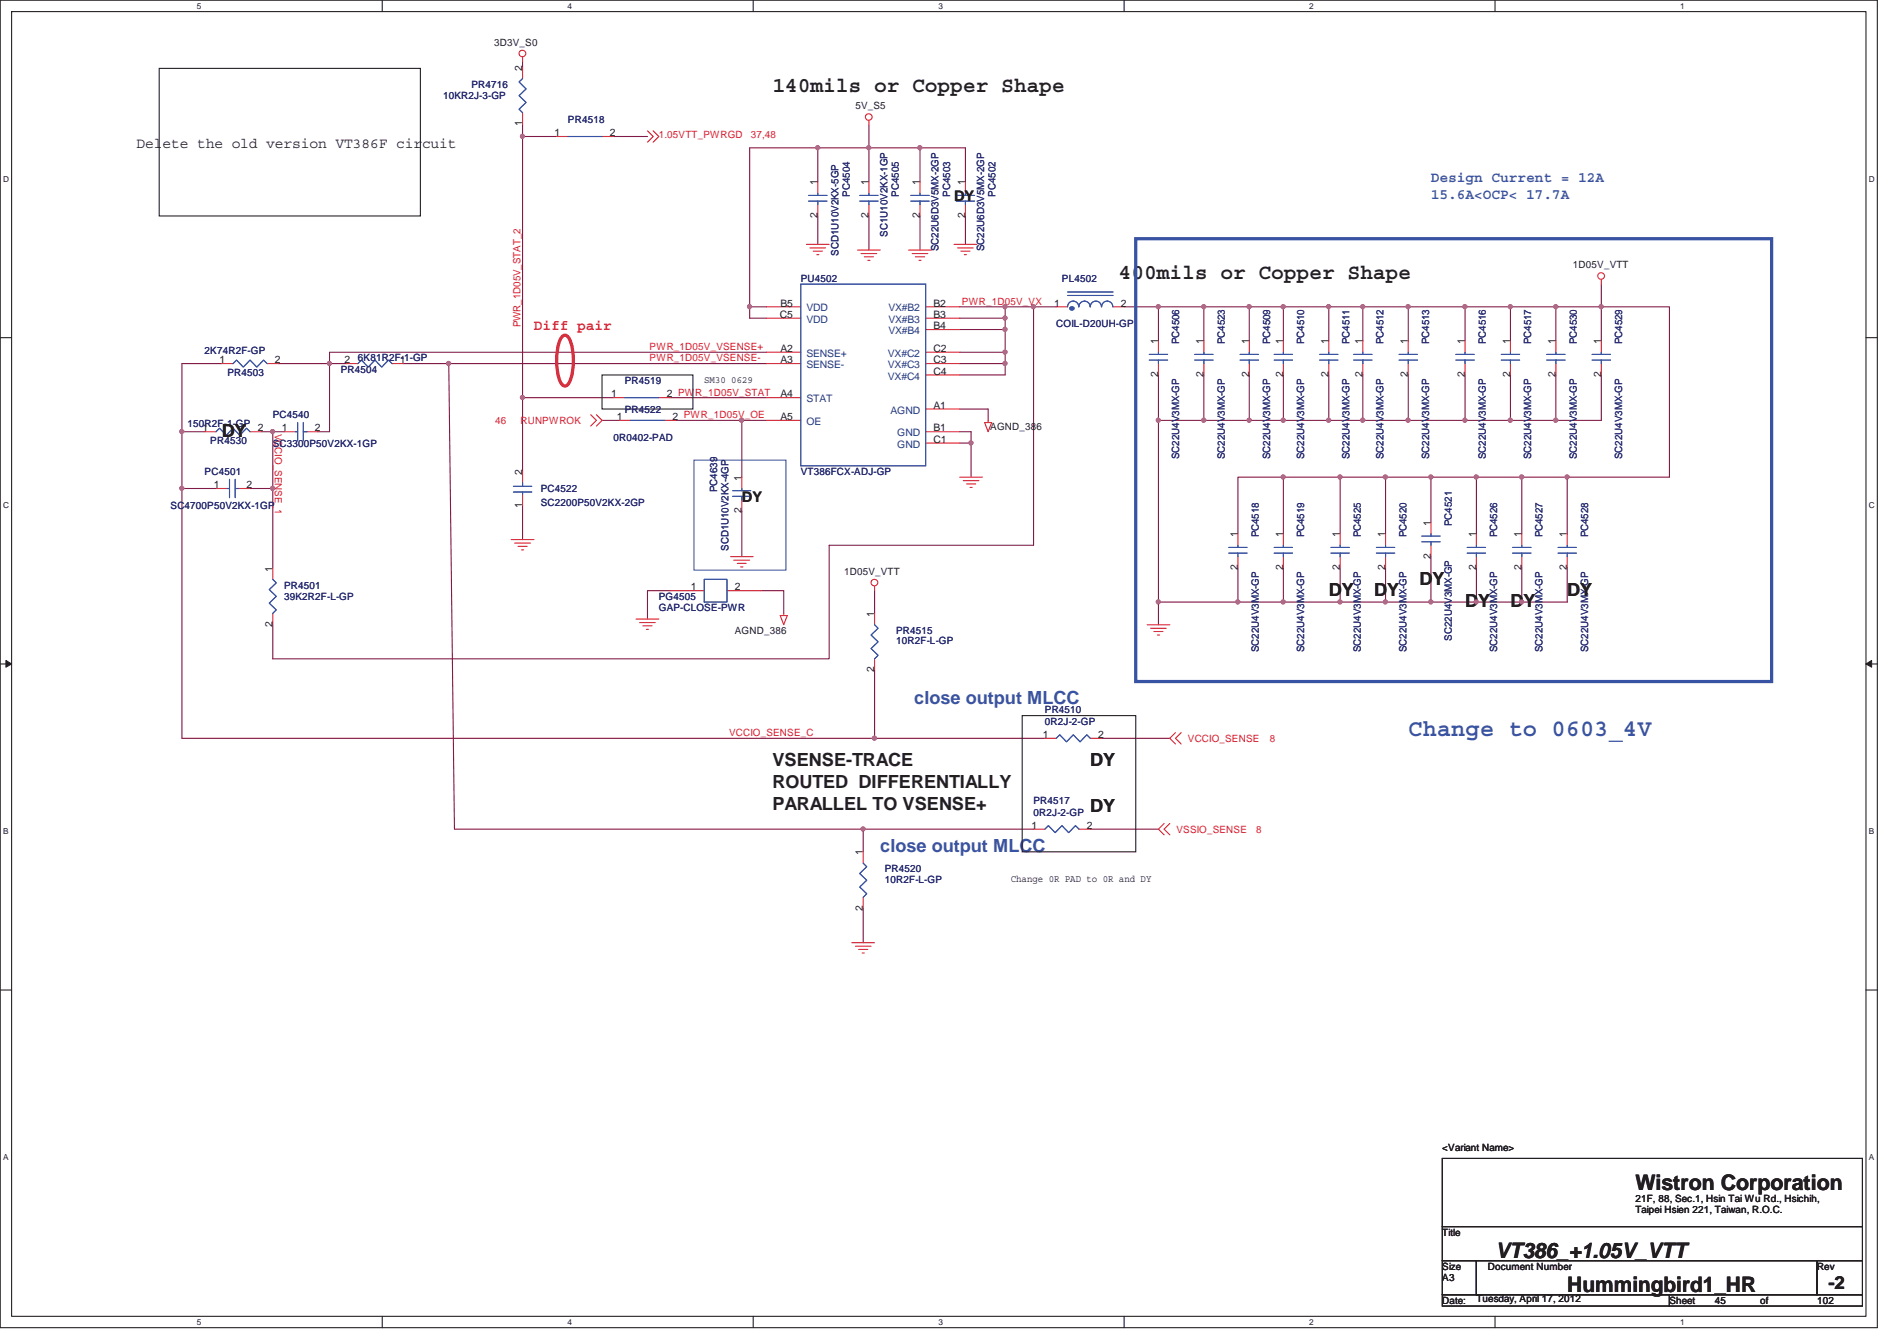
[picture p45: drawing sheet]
<svg xmlns="http://www.w3.org/2000/svg" width="297mm" height="210mm" viewBox="0 0 297 210" stroke-linecap="round" stroke-linejoin="round" font-family="sans-serif">
<defs><g id="words">
<text font-size="3.7" fill="#3953a4" x="220.5" y="115.2">Change to 0603_4V</text>
<g font-size="3.3" fill="#231f20">
<text x="120.9" y="14.3">140mils or Copper Shape</text>
<text x="175.2" y="43.7">400mils or Copper Shape</text>
<text x="256.1" y="186.3">Wistron Corporation</text>
<text x="234.2" y="197.1">VT386_+1.05V_VTT</text>
<text x="245.4" y="202.3">Hummingbird1_HR</text>
</g>
<g font-size="2.8" fill="#231f20">
<text x="34.7" y="68.4">DY</text>
<text x="208.1" y="93.3">DY</text>
<text x="215.2" y="93.3">DY</text>
<text x="222.3" y="91.6">DY</text>
<text x="229.4" y="95.1">DY</text>
<text x="236.5" y="95.1">DY</text>
<text x="245.4" y="93.3">DY</text>
<text x="120.9" y="120">VSENSE-TRACE</text>
<text x="120.9" y="123.4">ROUTED DIFFERENTIALLY</text>
<text x="170.7" y="120">DY</text>
<text x="120.9" y="126.8">PARALLEL TO VSENSE+</text>
<text x="170.7" y="127.1">DY</text>
<text x="286.3" y="201.8">-2</text>
</g>
<g font-size="2.8" fill="#3953a4">
<text x="143.2" y="110.2">close output MLCC</text>
<text x="137.8" y="133.3">close output MLCC</text>
</g>
<g font-size="2.3" fill="#231f20">
<text x="21.4" y="23.2">Delete the old version VT386F circuit</text>
<text x="149.4" y="31.5">DY</text>
<text x="116.2" y="78.6">DY</text>
</g>
<g font-size="2.3" fill="#3953a4">
<text x="224.1" y="28.6">Design Current = 12A</text>
<text x="224.1" y="31.1">15.6A&lt;OCP&lt; 17.7A</text>
</g>
<text font-size="2.3" fill="#ed2024" x="83.6" y="51.7">Diff pair</text>
<g font-size="1.6" fill="#231f20">
<text x="77.4" y="7.2">3D3V_S0</text>
<text x="81.8" y="11.1" transform="rotate(-90 81.8 11.1)">2</text>
<text x="133.9" y="17.1">5V_S5</text>
<text x="81.8" y="19.8" transform="rotate(-90 81.8 19.8)">1</text>
<text x="86.8" y="21.3">1</text>
<text x="95.5" y="21.3">2</text>
<text x="128" y="29" transform="rotate(-90 128 29)">1</text>
<text x="136" y="29" transform="rotate(-90 136 29)">1</text>
<text x="144" y="29" transform="rotate(-90 144 29)">1</text>
<text x="151.1" y="29" transform="rotate(-90 151.1 29)">1</text>
<text x="128" y="34.2" transform="rotate(-90 128 34.2)">2</text>
<text x="136" y="34.2" transform="rotate(-90 136 34.2)">2</text>
<text x="144" y="34.2" transform="rotate(-90 144 34.2)">2</text>
<text x="151.1" y="34.2" transform="rotate(-90 151.1 34.2)">2</text>
<text x="246.3" y="42">1D05V_VTT</text>
<text x="122.1" y="49.8">C5</text>
<text x="122.2" y="48">B5</text>
<text x="146.2" y="48">B2</text>
<text x="146.2" y="49.8">B3</text>
<text x="146.2" y="51.6">B4</text>
<text x="165.1" y="48">1</text>
<text x="175.5" y="48">2</text>
<text x="181.4" y="53.9" transform="rotate(-90 181.4 53.9)">1</text>
<text x="188.5" y="53.9" transform="rotate(-90 188.5 53.9)">1</text>
<text x="195.6" y="53.9" transform="rotate(-90 195.6 53.9)">1</text>
<text x="200.9" y="53.9" transform="rotate(-90 200.9 53.9)">1</text>
<text x="208" y="53.9" transform="rotate(-90 208 53.9)">1</text>
<text x="213.4" y="53.9" transform="rotate(-90 213.4 53.9)">1</text>
<text x="220.5" y="53.9" transform="rotate(-90 220.5 53.9)">1</text>
<text x="229.4" y="53.9" transform="rotate(-90 229.4 53.9)">1</text>
<text x="236.5" y="53.9" transform="rotate(-90 236.5 53.9)">1</text>
<text x="243.6" y="53.9" transform="rotate(-90 243.6 53.9)">1</text>
<text x="250.7" y="53.9" transform="rotate(-90 250.7 53.9)">1</text>
<text x="34.4" y="56.9">1</text>
<text x="43" y="56.9">2</text>
<text x="53.9" y="56.9">2</text>
<text x="62.6" y="56.9">1</text>
<text x="110.3" y="59.9">SM30 0629</text>
<text x="122.2" y="55.1">A2</text>
<text x="122.2" y="56.9">A3</text>
<text x="146.2" y="55.1">C2</text>
<text x="146.2" y="56.9">C3</text>
<text x="146.2" y="58.7">C4</text>
<text x="181.4" y="59.1" transform="rotate(-90 181.4 59.1)">2</text>
<text x="188.5" y="59.1" transform="rotate(-90 188.5 59.1)">2</text>
<text x="195.6" y="59.1" transform="rotate(-90 195.6 59.1)">2</text>
<text x="200.9" y="59.1" transform="rotate(-90 200.9 59.1)">2</text>
<text x="208" y="59.1" transform="rotate(-90 208 59.1)">2</text>
<text x="213.4" y="59.1" transform="rotate(-90 213.4 59.1)">2</text>
<text x="220.5" y="59.1" transform="rotate(-90 220.5 59.1)">2</text>
<text x="229.4" y="59.1" transform="rotate(-90 229.4 59.1)">2</text>
<text x="236.5" y="59.1" transform="rotate(-90 236.5 59.1)">2</text>
<text x="243.6" y="59.1" transform="rotate(-90 243.6 59.1)">2</text>
<text x="250.7" y="59.1" transform="rotate(-90 250.7 59.1)">2</text>
<text x="95.7" y="62.2">1</text>
<text x="96.6" y="65.8">1</text>
<text x="104.4" y="62.2">2 PWR_1D05V_STAT</text>
<text x="105.3" y="65.8">2 PWR_1D05V_OE</text>
<text x="122.2" y="62.2">A4</text>
<text x="122.2" y="65.8">A5</text>
<text x="146.2" y="64">A1</text>
<text x="31.7" y="67.6">1</text>
<text x="40.4" y="67.6">2</text>
<text x="44.2" y="67.6">1</text>
<text x="49.3" y="67.6">2</text>
<text x="146.2" y="67.6">B1</text>
<text x="146.2" y="69.3">C1</text>
<text x="155.1" y="67.3">AGND_386</text>
<text x="33.5" y="76.5">1</text>
<text x="38.6" y="76.5">2</text>
<text x="81.8" y="74.4" transform="rotate(-90 81.8 74.4)">2</text>
<text x="116.1" y="75.3" transform="rotate(-90 116.1 75.3)">1</text>
<text x="81.8" y="79.5" transform="rotate(-90 81.8 79.5)">1</text>
<text x="116.1" y="80.4" transform="rotate(-90 116.1 80.4)">2</text>
<text x="224" y="82.4" transform="rotate(-90 224 82.4)">1</text>
<text x="42.7" y="89.5" transform="rotate(-90 42.7 89.5)">1</text>
<text x="193.8" y="89.3" transform="rotate(-90 193.8 89.3)">2</text>
<text x="193.8" y="84.2" transform="rotate(-90 193.8 84.2)">1</text>
<text x="200.9" y="89.3" transform="rotate(-90 200.9 89.3)">2</text>
<text x="200.9" y="84.2" transform="rotate(-90 200.9 84.2)">1</text>
<text x="209.8" y="89.3" transform="rotate(-90 209.8 89.3)">2</text>
<text x="209.8" y="84.2" transform="rotate(-90 209.8 84.2)">1</text>
<text x="216.9" y="89.3" transform="rotate(-90 216.9 89.3)">2</text>
<text x="216.9" y="84.2" transform="rotate(-90 216.9 84.2)">1</text>
<text x="224" y="87.5" transform="rotate(-90 224 87.5)">2</text>
<text x="231.1" y="89.3" transform="rotate(-90 231.1 89.3)">2</text>
<text x="231.1" y="84.2" transform="rotate(-90 231.1 84.2)">1</text>
<text x="238.2" y="89.3" transform="rotate(-90 238.2 89.3)">2</text>
<text x="238.2" y="84.2" transform="rotate(-90 238.2 84.2)">1</text>
<text x="245.4" y="89.3" transform="rotate(-90 245.4 89.3)">2</text>
<text x="245.4" y="84.2" transform="rotate(-90 245.4 84.2)">1</text>
<text x="108.2" y="92.5">1</text>
<text x="115.1" y="92.5">2</text>
<text x="132.2" y="90">1D05V_VTT</text>
<text x="42.7" y="98.2" transform="rotate(-90 42.7 98.2)">2</text>
<text x="115.1" y="99.3">AGND_386</text>
<text x="136.9" y="96.6" transform="rotate(-90 136.9 96.6)">1</text>
<text x="136.9" y="105.3" transform="rotate(-90 136.9 105.3)">2</text>
<text x="163.3" y="115.6">1</text>
<text x="172" y="115.6">2</text>
<text x="161.5" y="129.8">1</text>
<text x="170.2" y="129.8">2</text>
<text x="135.1" y="133.9" transform="rotate(-90 135.1 133.9)">1</text>
<text x="135.1" y="142.6" transform="rotate(-90 135.1 142.6)">2</text>
<text x="158.3" y="138.2">Change 0R PAD to 0R and DY</text>
<text x="225.8" y="180.2">&lt;Variant Name&gt;</text>
<text x="256.1" y="188.2">21F, 88, Sec.1, Hsin Tai Wu Rd., Hsichih,</text>
<text x="256.1" y="190">Taipei Hsien 221, Taiwan, R.O.C.</text>
<text x="225.8" y="193.5">Title</text>
<text x="225.8" y="198.8">Size</text>
<text x="225.8" y="200.6">A3</text>
<text x="231.2" y="203.8">Tuesday, April 17, 2012</text>
<text x="233" y="198.8">Document Number</text>
<text x="284.5" y="198.8">Rev</text>
<text x="225.8" y="204.2">Date:</text>
<text x="261.4" y="204.2">Sheet</text>
<text x="268.5" y="204.2">45</text>
<text x="275.6" y="204.2">of</text>
<text x="284.5" y="204.2">102</text>
</g>
<g font-size="1.6" fill="#282973">
<text x="69.4" y="15.5">10KR2J-3-GP</text>
<text x="73.8" y="13.8">PR4716</text>
<text x="88.9" y="19.3">PR4518</text>
<text x="133.1" y="30.8" transform="rotate(-90 133.1 30.8)">PC4504</text>
<text x="140.8" y="30.8" transform="rotate(-90 140.8 30.8)">PC4505</text>
<text x="148.8" y="30.8" transform="rotate(-90 148.8 30.8)">PC4503</text>
<text x="155.9" y="30.8" transform="rotate(-90 155.9 30.8)">PC4502</text>
<text x="131.3" y="40" transform="rotate(-90 131.3 40)">SCD1U10V2KX-5GP</text>
<text x="139" y="37" transform="rotate(-90 139 37)">SC1U10V2KX-1GP</text>
<text x="147" y="39.3" transform="rotate(-90 147 39.3)">SC22U6D3V5MX-2GP</text>
<text x="154.1" y="39.3" transform="rotate(-90 154.1 39.3)">SC22U6D3V5MX-2GP</text>
<text x="125.4" y="44.2">PU4502</text>
<text x="166.3" y="44.2">PL4502</text>
<text x="165.4" y="51.3">COIL-D20UH-GP</text>
<text x="184.7" y="53.9" transform="rotate(-90 184.7 53.9)">PC4506</text>
<text x="191.8" y="53.9" transform="rotate(-90 191.8 53.9)">PC4523</text>
<text x="198.9" y="53.9" transform="rotate(-90 198.9 53.9)">PC4509</text>
<text x="204.2" y="53.9" transform="rotate(-90 204.2 53.9)">PC4510</text>
<text x="211.3" y="53.9" transform="rotate(-90 211.3 53.9)">PC4511</text>
<text x="216.7" y="53.9" transform="rotate(-90 216.7 53.9)">PC4512</text>
<text x="223.8" y="53.9" transform="rotate(-90 223.8 53.9)">PC4513</text>
<text x="232.7" y="53.9" transform="rotate(-90 232.7 53.9)">PC4516</text>
<text x="239.8" y="53.9" transform="rotate(-90 239.8 53.9)">PC4517</text>
<text x="246.9" y="53.9" transform="rotate(-90 246.9 53.9)">PC4530</text>
<text x="254" y="53.9" transform="rotate(-90 254 53.9)">PC4529</text>
<text x="32" y="55.4">2K74R2F-GP</text>
<text x="35.6" y="58.9">PR4503</text>
<text x="53.4" y="58.4">PR4504</text>
<text x="56" y="56.6">6K81R2F-1-GP</text>
<text x="42.7" y="65.5">PC4540</text>
<text x="97.8" y="64.6">PR4522</text>
<text x="97.8" y="60.2">PR4519</text>
<text x="29.4" y="66.9">150R2F-1-GP</text>
<text x="32.9" y="69.6">PR4530</text>
<text x="42.7" y="69.9">SC3300P50V2KX-1GP</text>
<text x="96.1" y="69">0R0402-PAD</text>
<text x="184.7" y="71.9" transform="rotate(-90 184.7 71.9)">SC22U4V3MX-GP</text>
<text x="191.8" y="71.9" transform="rotate(-90 191.8 71.9)">SC22U4V3MX-GP</text>
<text x="198.9" y="71.9" transform="rotate(-90 198.9 71.9)">SC22U4V3MX-GP</text>
<text x="204.2" y="71.9" transform="rotate(-90 204.2 71.9)">SC22U4V3MX-GP</text>
<text x="211.3" y="71.9" transform="rotate(-90 211.3 71.9)">SC22U4V3MX-GP</text>
<text x="216.7" y="71.9" transform="rotate(-90 216.7 71.9)">SC22U4V3MX-GP</text>
<text x="223.8" y="71.9" transform="rotate(-90 223.8 71.9)">SC22U4V3MX-GP</text>
<text x="232.7" y="71.9" transform="rotate(-90 232.7 71.9)">SC22U4V3MX-GP</text>
<text x="239.8" y="71.9" transform="rotate(-90 239.8 71.9)">SC22U4V3MX-GP</text>
<text x="246.9" y="71.9" transform="rotate(-90 246.9 71.9)">SC22U4V3MX-GP</text>
<text x="254" y="71.9" transform="rotate(-90 254 71.9)">SC22U4V3MX-GP</text>
<text x="32" y="74.4">PC4501</text>
<text x="84.7" y="77">PC4522</text>
<text x="112.3" y="77" transform="rotate(-90 112.3 77)">PC4639</text>
<text x="125.4" y="74.4">VT386FCX-ADJ-GP</text>
<text x="26.7" y="79.7">SC4700P50V2KX-1GP</text>
<text x="84.7" y="79.2">SC2200P50V2KX-2GP</text>
<text x="227.3" y="82.4" transform="rotate(-90 227.3 82.4)">PC4521</text>
<text x="114.1" y="86.3" transform="rotate(-90 114.1 86.3)">SCD1U10V2KX-4GP</text>
<text x="197.1" y="84.2" transform="rotate(-90 197.1 84.2)">PC4518</text>
<text x="204.2" y="84.2" transform="rotate(-90 204.2 84.2)">PC4519</text>
<text x="213.1" y="84.2" transform="rotate(-90 213.1 84.2)">PC4525</text>
<text x="220.2" y="84.2" transform="rotate(-90 220.2 84.2)">PC4520</text>
<text x="234.4" y="84.2" transform="rotate(-90 234.4 84.2)">PC4526</text>
<text x="241.6" y="84.2" transform="rotate(-90 241.6 84.2)">PC4527</text>
<text x="248.7" y="84.2" transform="rotate(-90 248.7 84.2)">PC4528</text>
<text x="44.5" y="92.2">PR4501</text>
<text x="44.5" y="93.9">39K2R2F-L-GP</text>
<text x="103.2" y="93.9">PG4505</text>
<text x="103.2" y="95.7">GAP-CLOSE-PWR</text>
<text x="140.3" y="99.3">PR4515</text>
<text x="140.3" y="100.9">10R2F-L-GP</text>
<text x="227.3" y="100.3" transform="rotate(-90 227.3 100.3)">SC22U4V3MX-GP</text>
<text x="197.1" y="102.1" transform="rotate(-90 197.1 102.1)">SC22U4V3MX-GP</text>
<text x="204.2" y="102.1" transform="rotate(-90 204.2 102.1)">SC22U4V3MX-GP</text>
<text x="213.1" y="102.1" transform="rotate(-90 213.1 102.1)">SC22U4V3MX-GP</text>
<text x="220.2" y="102.1" transform="rotate(-90 220.2 102.1)">SC22U4V3MX-GP</text>
<text x="234.4" y="102.1" transform="rotate(-90 234.4 102.1)">SC22U4V3MX-GP</text>
<text x="241.6" y="102.1" transform="rotate(-90 241.6 102.1)">SC22U4V3MX-GP</text>
<text x="248.7" y="102.1" transform="rotate(-90 248.7 102.1)">SC22U4V3MX-GP</text>
<text x="163.6" y="111.7">PR4510</text>
<text x="163.6" y="113.5">0R2J-2-GP</text>
<text x="161.8" y="125.9">PR4517</text>
<text x="161.8" y="127.7">0R2J-2-GP</text>
<text x="138.6" y="136.6">PR4520</text>
<text x="138.6" y="138.2">10R2F-L-GP</text>
</g>
<g font-size="1.6" fill="#ed2024">
<text x="103.2" y="21.6">1.05VTT_PWRGD</text>
<text x="117.6" y="21.6">37,48</text>
<text x="150.6" y="47.7">PWR_1D05V_VX</text>
<text x="81.5" y="51.3" transform="rotate(-90 81.5 51.3)">PWR_1D05V_STAT_2</text>
<text x="101.7" y="56.6">PWR_1D05V_VSENSE-</text>
<text x="101.7" y="54.8">PWR_1D05V_VSENSE+</text>
<text x="43" y="67.9" transform="rotate(90 43 67.9)">VCCIO_SENSE_1</text>
<text x="77.6" y="66.4">46</text>
<text x="81.5" y="66.4">RUNPWROK</text>
<text x="114.2" y="115.3">VCCIO_SENSE_C</text>
<text x="186" y="116.2">VCCIO_SENSE</text>
<text x="198.8" y="116.2">8</text>
<text x="184.2" y="130.4">VSSIO_SENSE</text>
<text x="196.7" y="130.4">8</text>
</g>
<g font-size="1.6" fill="#1d437e">
<text x="126.3" y="48.8">VDD</text>
<text x="126.3" y="50.5">VDD</text>
<text x="139.1" y="48.8">VX#B2</text>
<text x="139.1" y="50.5">VX#B3</text>
<text x="139.1" y="52.3">VX#B4</text>
<text x="126.3" y="55.9">SENSE+</text>
<text x="126.3" y="57.7">SENSE-</text>
<text x="139" y="55.9">VX#C2</text>
<text x="139" y="57.7">VX#C3</text>
<text x="139" y="59.4">VX#C4</text>
<text x="126.3" y="63">STAT</text>
<text x="139.4" y="64.8">AGND</text>
<text x="126.3" y="66.5">OE</text>
<text x="140.5" y="68.3">GND</text>
<text x="140.5" y="70.1">GND</text>
</g>
<g font-size="1.3" fill="#231f20">
<text x="30.8" y="1.4">5</text>
<text x="88.9" y="1.4">4</text>
<text x="146.9" y="1.4">3</text>
<text x="205" y="1.4">2</text>
<text x="263.1" y="1.4">1</text>
<text x=".5" y="28.5">D</text>
<text x="292.6" y="28.5">D</text>
<text x=".5" y="79.5">C</text>
<text x="292.6" y="79.5">C</text>
<text x=".5" y="130.6">B</text>
<text x="292.6" y="130.6">B</text>
<text x=".5" y="181.7">A</text>
<text x="292.6" y="181.7">A</text>
<text x="30.8" y="207.4">5</text>
<text x="88.9" y="207.4">4</text>
<text x="146.9" y="207.4">3</text>
<text x="205" y="207.4">2</text>
<text x="263.1" y="207.4">1</text>
</g>
</g></defs>
<path d="M0 0h294v207.9h-294zM1.8 1.8h290.4v204.3h-290.4z" fill="none" stroke="#231f20" stroke-width=".17"/>
<g fill="#fff">
<path d="M30.8 .2h.7v1.4h-.7z"/>
<path d="M30.8 206.3h.7v1.4h-.7z"/>
</g>
<path d="M59.9 0v1.8M59.9 206.1v1.8" fill="none" stroke="#231f20" stroke-width=".17"/>
<g fill="#fff">
<path d="M88.9 .2h.6v1.4h-.6z"/>
<path d="M88.9 206.3h.6v1.4h-.6z"/>
</g>
<path d="M117.9 0v1.8M117.9 206.1v1.8" fill="none" stroke="#231f20" stroke-width=".17"/>
<g fill="#fff">
<path d="M146.9 .2h.7v1.4h-.7z"/>
<path d="M146.9 206.3h.7v1.4h-.7z"/>
</g>
<path d="M176 0v1.8M176 206.1v1.8" fill="none" stroke="#231f20" stroke-width=".17"/>
<g fill="#fff">
<path d="M205 .2h.7v1.4h-.7z"/>
<path d="M205 206.3h.7v1.4h-.7z"/>
</g>
<path d="M234.1 0v1.8M234.1 206.1v1.8" fill="none" stroke="#231f20" stroke-width=".17"/>
<g fill="#fff">
<path d="M263.1 .2h.7v1.4h-.7z"/>
<path d="M263.1 206.3h.7v1.4h-.7z"/>
<path d="M.5 27.3h.9v1.4h-.9z"/>
<path d="M292.6 27.3h.9v1.4h-.9z"/>
<path d="M.5 78.4h.9v1.4h-.9z"/>
<path d="M292.6 78.4h.9v1.4h-.9z"/>
</g>
<path d="M0 52.9h1.8M292.2 52.9h1.8" fill="none" stroke="#231f20" stroke-width=".17"/>
<g fill="#fff">
<path d="M.5 129.5h.8v1.4h-.8z"/>
<path d="M292.6 129.5h.9v1.4h-.9z"/>
</g>
<path d="M0 104h1.8M292.2 104h1.8" fill="none" stroke="#231f20" stroke-width=".17"/>
<path d="M.9 103.4l.9 .6-.9 .5z" fill="#231f20"/>
<path d="M.9 103.4l.9 .6-.9 .5z" fill="none" stroke="#231f20" stroke-width=".16"/>
<path d="M292.2 104l.9-.6v1.1z" fill="#231f20"/>
<path d="M292.2 104l.9-.6v1.1z" fill="none" stroke="#231f20" stroke-width=".16"/>
<g fill="#fff">
<path d="M.5 180.5h.8v1.4h-.8z"/>
<path d="M292.6 180.5h.9v1.4h-.9z"/>
</g>
<path d="M0 155h1.8M292.2 155h1.8" fill="none" stroke="#231f20" stroke-width=".17"/>
<path d="M81.8 21.4h5.4M43.6 56.9h8M63.2 56.9h7.1M117.4 48h2.7M157.4 51.6v3.6h-7.1M161.8 48h3.6M49.8 67.6h1.8M81.8 62.3h14.3M150.3 67.6h1.8v1.8h-1.8M104.9 92.5h-3.5v4.4M119.2 92.5h3.5v3.6M28.5 115.6h108.4" fill="none" stroke="#7f1442" stroke-width=".17"/>
<circle cx="161.8" cy="48" r=".32" fill="#b9529f"/>
<circle cx="161.8" cy="48" r=".32" fill="none" stroke="#b9529f" stroke-width=".17"/>
<path d="M96.1 21.4h5.3M51.6 55.2v1.7M81.8 62.3v11.5" fill="none" stroke="#7f1442" stroke-width=".17"/>
<circle cx="81.8" cy="62.2" r=".32" fill="#b9529f"/>
<circle cx="81.8" cy="62.2" r=".32" fill="none" stroke="#b9529f" stroke-width=".17"/>
<path d="M150.3 49.8h7.1" fill="none" stroke="#7f1442" stroke-width=".17"/>
<circle cx="157.4" cy="49.8" r=".32" fill="#b9529f"/>
<circle cx="157.4" cy="49.8" r=".32" fill="none" stroke="#b9529f" stroke-width=".17"/>
<path d="M28.5 56.9h6.2M157.4 49.8v1.8M157.4 56.9v1.8M116.2 80v7.2" fill="none" stroke="#7f1442" stroke-width=".17"/>
<circle cx="157.4" cy="56.9" r=".32" fill="#b9529f"/>
<circle cx="157.4" cy="56.9" r=".32" fill="none" stroke="#b9529f" stroke-width=".17"/>
<path d="M136.1 19.6v3.6M136.1 23.2h8M136.1 23.2h-18.7v24.8M144.1 23.2v5.3M144.1 23.2h7.1v5.3M150.3 58.7h7.1M150.3 48h7.1v1.8M104.9 62.3h15.2" fill="none" stroke="#7f1442" stroke-width=".17"/>
<circle cx="144" cy="23.1" r=".32" fill="#b9529f"/>
<circle cx="144" cy="23.1" r=".32" fill="none" stroke="#b9529f" stroke-width=".17"/>
<path d="M128.1 23.2v5.3" fill="none" stroke="#7f1442" stroke-width=".17"/>
<circle cx="128" cy="23.1" r=".32" fill="#b9529f"/>
<circle cx="128" cy="23.1" r=".32" fill="none" stroke="#b9529f" stroke-width=".17"/>
<path d="M128.1 33.8v4.5M136.1 33.8v5.4M136.1 23.2v5.3M144.1 33.8v5.4M151.2 33.8v4.5" fill="none" stroke="#7f1442" stroke-width=".17"/>
<circle cx="136" cy="23.1" r=".32" fill="#b9529f"/>
<circle cx="136" cy="23.1" r=".32" fill="none" stroke="#b9529f" stroke-width=".17"/>
<path d="M135.2 129.8h26.6M170.7 129.8h10.7" fill="none" stroke="#7f1442" stroke-width=".17"/>
<circle cx="135.1" cy="129.8" r=".32" fill="#b9529f"/>
<circle cx="135.1" cy="129.8" r=".32" fill="none" stroke="#b9529f" stroke-width=".17"/>
<path d="M70.3 56.9h49.8M150.3 51.6h7.1M135.2 142.3v5.3" fill="none" stroke="#7f1442" stroke-width=".17"/>
<circle cx="157.4" cy="51.6" r=".32" fill="#b9529f"/>
<circle cx="157.4" cy="51.6" r=".32" fill="none" stroke="#b9529f" stroke-width=".17"/>
<path d="M51.6 55.2h68.5M70.3 56.9l.9 72.9M150.3 56.9h7.1M81.8 79.2v5.3M150.3 64h4.4v1.8" fill="none" stroke="#7f1442" stroke-width=".17"/>
<circle cx="70.2" cy="56.9" r=".32" fill="#b9529f"/>
<circle cx="70.2" cy="56.9" r=".32" fill="none" stroke="#b9529f" stroke-width=".17"/>
<path d="M81.8 19.4v2M116.2 65.8v8.9" fill="none" stroke="#7f1442" stroke-width=".17"/>
<circle cx="116.1" cy="65.8" r=".33" fill="#b9529f"/>
<circle cx="116.1" cy="65.8" r=".33" fill="none" stroke="#b9529f" stroke-width=".17"/>
<path d="M51.6 56.9h2.7M117.4 48v1.8M105.8 65.8h10.4" fill="none" stroke="#7f1442" stroke-width=".17"/>
<circle cx="117.4" cy="48" r=".32" fill="#b9529f"/>
<circle cx="117.4" cy="48" r=".32" fill="none" stroke="#b9529f" stroke-width=".17"/>
<path d="M51.6 56.9v10.7M116.2 65.8h3.9" fill="none" stroke="#7f1442" stroke-width=".17"/>
<circle cx="51.6" cy="56.9" r=".32" fill="#b9529f"/>
<circle cx="51.6" cy="56.9" r=".32" fill="none" stroke="#b9529f" stroke-width=".17"/>
<path d="M152.1 69.4v5.3" fill="none" stroke="#7f1442" stroke-width=".17"/>
<circle cx="152" cy="69.4" r=".32" fill="#b9529f"/>
<circle cx="152" cy="69.4" r=".32" fill="none" stroke="#b9529f" stroke-width=".17"/>
<path d="M81.8 9.6v.9M157.4 55.2v1.7M28.5 67.6h3.5M94.3 65.8h2.6" fill="none" stroke="#7f1442" stroke-width=".17"/>
<circle cx="157.4" cy="55.1" r=".32" fill="#b9529f"/>
<circle cx="157.4" cy="55.1" r=".32" fill="none" stroke="#b9529f" stroke-width=".17"/>
<path d="M81.8 21.4v40.9" fill="none" stroke="#7f1442" stroke-width=".17"/>
<circle cx="81.8" cy="21.3" r=".32" fill="#b9529f"/>
<circle cx="81.8" cy="21.3" r=".32" fill="none" stroke="#b9529f" stroke-width=".17"/>
<path d="M117.4 49.8h2.7M157.4 48h4.4v37.4M28.5 67.6v8.9M42.7 67.6h1.8" fill="none" stroke="#7f1442" stroke-width=".17"/>
<circle cx="157.4" cy="48" r=".32" fill="#b9529f"/>
<circle cx="157.4" cy="48" r=".32" fill="none" stroke="#b9529f" stroke-width=".17"/>
<path d="M40.9 67.6h1.8M129.8 85.4h32M136.9 92.5v3.6M136.9 104.9v10.7h26.7M172.5 115.6h10.7" fill="none" stroke="#7f1442" stroke-width=".17"/>
<circle cx="136.9" cy="115.6" r=".32" fill="#b9529f"/>
<circle cx="136.9" cy="115.6" r=".32" fill="none" stroke="#b9529f" stroke-width=".17"/>
<path d="M33.8 76.5h-5.3v39.1M129.8 85.4v17.8h-87.1" fill="none" stroke="#7f1442" stroke-width=".17"/>
<circle cx="28.5" cy="76.5" r=".32" fill="#b9529f"/>
<circle cx="28.5" cy="76.5" r=".32" fill="none" stroke="#b9529f" stroke-width=".17"/>
<path d="M28.5 56.9v10.7" fill="none" stroke="#7f1442" stroke-width=".17"/>
<circle cx="28.5" cy="67.6" r=".32" fill="#b9529f"/>
<circle cx="28.5" cy="67.6" r=".32" fill="none" stroke="#b9529f" stroke-width=".17"/>
<path d="M42.7 67.6v8.9h-3.5" fill="none" stroke="#7f1442" stroke-width=".17"/>
<circle cx="42.7" cy="76.5" r=".32" fill="#b9529f"/>
<circle cx="42.7" cy="76.5" r=".32" fill="none" stroke="#b9529f" stroke-width=".17"/>
<circle cx="42.7" cy="67.6" r=".32" fill="#b9529f"/>
<circle cx="42.7" cy="67.6" r=".32" fill="none" stroke="#b9529f" stroke-width=".17"/>
<path d="M176.1 48h5.3v5.4M181.4 48h7.1v5.4M42.7 76.5v12.4M42.7 97.8v5.4" fill="none" stroke="#7f1442" stroke-width=".17"/>
<circle cx="181.4" cy="48" r=".32" fill="#b9529f"/>
<circle cx="181.4" cy="48" r=".32" fill="none" stroke="#b9529f" stroke-width=".17"/>
<path d="M188.5 58.7v7.1M188.5 48h7.1" fill="none" stroke="#7f1442" stroke-width=".17"/>
<circle cx="188.5" cy="48" r=".32" fill="#b9529f"/>
<circle cx="188.5" cy="48" r=".32" fill="none" stroke="#b9529f" stroke-width=".17"/>
<circle cx="195.6" cy="48" r=".32" fill="#b9529f"/>
<circle cx="195.6" cy="48" r=".32" fill="none" stroke="#b9529f" stroke-width=".17"/>
<path d="M250.7 48v5.4" fill="none" stroke="#7f1442" stroke-width=".17"/>
<circle cx="250.7" cy="48" r=".32" fill="#b9529f"/>
<circle cx="250.7" cy="48" r=".32" fill="none" stroke="#b9529f" stroke-width=".17"/>
<path d="M236.5 53.4v-5.4h7.1v5.4" fill="none" stroke="#7f1442" stroke-width=".17"/>
<circle cx="243.6" cy="48" r=".32" fill="#b9529f"/>
<circle cx="243.6" cy="48" r=".32" fill="none" stroke="#b9529f" stroke-width=".17"/>
<path d="M201 53.4v-5.4h7.1v5.4M213.4 48v5.4M220.5 48v5.4M229.4 48v5.4" fill="none" stroke="#7f1442" stroke-width=".17"/>
<circle cx="208" cy="48" r=".32" fill="#b9529f"/>
<circle cx="208" cy="48" r=".32" fill="none" stroke="#b9529f" stroke-width=".17"/>
<path d="M201 48h-5.4v5.4" fill="none" stroke="#7f1442" stroke-width=".17"/>
<circle cx="200.9" cy="48" r=".32" fill="#b9529f"/>
<circle cx="200.9" cy="48" r=".32" fill="none" stroke="#b9529f" stroke-width=".17"/>
<path d="M236.5 58.7v7.1h7.1M243.6 58.7v7.1h7.1v-7.1M188.5 65.8h7.1" fill="none" stroke="#7f1442" stroke-width=".17"/>
<circle cx="243.6" cy="65.8" r=".32" fill="#b9529f"/>
<circle cx="243.6" cy="65.8" r=".32" fill="none" stroke="#b9529f" stroke-width=".17"/>
<path d="M229.4 58.7v7.1h7.1" fill="none" stroke="#7f1442" stroke-width=".17"/>
<circle cx="236.5" cy="65.8" r=".32" fill="#b9529f"/>
<circle cx="236.5" cy="65.8" r=".32" fill="none" stroke="#b9529f" stroke-width=".17"/>
<path d="M220.5 58.7v7.1h8.9" fill="none" stroke="#7f1442" stroke-width=".17"/>
<circle cx="229.4" cy="65.8" r=".32" fill="#b9529f"/>
<circle cx="229.4" cy="65.8" r=".32" fill="none" stroke="#b9529f" stroke-width=".17"/>
<path d="M213.4 58.7v7.1h7.1" fill="none" stroke="#7f1442" stroke-width=".17"/>
<circle cx="220.5" cy="65.8" r=".32" fill="#b9529f"/>
<circle cx="220.5" cy="65.8" r=".32" fill="none" stroke="#b9529f" stroke-width=".17"/>
<path d="M208.1 58.7v7.1h5.3" fill="none" stroke="#7f1442" stroke-width=".17"/>
<circle cx="213.4" cy="65.8" r=".32" fill="#b9529f"/>
<circle cx="213.4" cy="65.8" r=".32" fill="none" stroke="#b9529f" stroke-width=".17"/>
<path d="M201 58.7v7.1h7.1" fill="none" stroke="#7f1442" stroke-width=".17"/>
<circle cx="208" cy="65.8" r=".32" fill="#b9529f"/>
<circle cx="208" cy="65.8" r=".32" fill="none" stroke="#b9529f" stroke-width=".17"/>
<path d="M181.4 65.8h7.1" fill="none" stroke="#7f1442" stroke-width=".17"/>
<circle cx="188.5" cy="65.8" r=".32" fill="#b9529f"/>
<circle cx="188.5" cy="65.8" r=".32" fill="none" stroke="#b9529f" stroke-width=".17"/>
<path d="M181.4 58.7v35.6" fill="none" stroke="#7f1442" stroke-width=".17"/>
<circle cx="181.4" cy="65.8" r=".32" fill="#b9529f"/>
<circle cx="181.4" cy="65.8" r=".32" fill="none" stroke="#b9529f" stroke-width=".17"/>
<circle cx="181.4" cy="94.2" r=".32" fill="#b9529f"/>
<circle cx="181.4" cy="94.2" r=".32" fill="none" stroke="#b9529f" stroke-width=".17"/>
<path d="M250.7 44.5v3.5M181.4 94.3v3.5M238.3 94.3h7.1" fill="none" stroke="#7f1442" stroke-width=".17"/>
<circle cx="238.3" cy="94.2" r=".32" fill="#b9529f"/>
<circle cx="238.3" cy="94.2" r=".32" fill="none" stroke="#b9529f" stroke-width=".17"/>
<path d="M201 74.7h-7.2v8.9" fill="none" stroke="#7f1442" stroke-width=".17"/>
<circle cx="200.9" cy="74.7" r=".32" fill="#b9529f"/>
<circle cx="200.9" cy="74.7" r=".32" fill="none" stroke="#b9529f" stroke-width=".17"/>
<path d="M250.7 48h10.7v26.7M209.8 74.7h-8.8v8.9" fill="none" stroke="#7f1442" stroke-width=".17"/>
<circle cx="209.8" cy="74.7" r=".32" fill="#b9529f"/>
<circle cx="209.8" cy="74.7" r=".32" fill="none" stroke="#b9529f" stroke-width=".17"/>
<path d="M213.4 48h7.1M193.8 88.9v5.4h-12.4M201 88.9v5.4h-7.2" fill="none" stroke="#7f1442" stroke-width=".17"/>
<circle cx="193.8" cy="94.2" r=".32" fill="#b9529f"/>
<circle cx="193.8" cy="94.2" r=".32" fill="none" stroke="#b9529f" stroke-width=".17"/>
<path d="M238.3 88.9v5.4h-7.1M245.4 88.9v5.4" fill="none" stroke="#7f1442" stroke-width=".17"/>
<circle cx="231.2" cy="94.2" r=".32" fill="#b9529f"/>
<circle cx="231.2" cy="94.2" r=".32" fill="none" stroke="#b9529f" stroke-width=".17"/>
<path d="M231.2 88.9v5.4h-7.1" fill="none" stroke="#7f1442" stroke-width=".17"/>
<circle cx="224" cy="94.2" r=".32" fill="#b9529f"/>
<circle cx="224" cy="94.2" r=".32" fill="none" stroke="#b9529f" stroke-width=".17"/>
<path d="M224.1 87.2v7.1h-7.1" fill="none" stroke="#7f1442" stroke-width=".17"/>
<circle cx="216.9" cy="94.2" r=".32" fill="#b9529f"/>
<circle cx="216.9" cy="94.2" r=".32" fill="none" stroke="#b9529f" stroke-width=".17"/>
<path d="M209.8 88.9v5.4h7.2v-5.4" fill="none" stroke="#7f1442" stroke-width=".17"/>
<circle cx="209.8" cy="94.2" r=".32" fill="#b9529f"/>
<circle cx="209.8" cy="94.2" r=".32" fill="none" stroke="#b9529f" stroke-width=".17"/>
<path d="M201 94.3h8.8" fill="none" stroke="#7f1442" stroke-width=".17"/>
<circle cx="200.9" cy="94.2" r=".32" fill="#b9529f"/>
<circle cx="200.9" cy="94.2" r=".32" fill="none" stroke="#b9529f" stroke-width=".17"/>
<path d="M217 74.7h-7.2v8.9" fill="none" stroke="#7f1442" stroke-width=".17"/>
<circle cx="216.9" cy="74.7" r=".32" fill="#b9529f"/>
<circle cx="216.9" cy="74.7" r=".32" fill="none" stroke="#b9529f" stroke-width=".17"/>
<path d="M224.1 74.7h-7.1v8.9" fill="none" stroke="#7f1442" stroke-width=".17"/>
<circle cx="224" cy="74.7" r=".32" fill="#b9529f"/>
<circle cx="224" cy="74.7" r=".32" fill="none" stroke="#b9529f" stroke-width=".17"/>
<path d="M224.1 81.8v-7.1h7.1v8.9" fill="none" stroke="#7f1442" stroke-width=".17"/>
<circle cx="231.2" cy="74.7" r=".32" fill="#b9529f"/>
<circle cx="231.2" cy="74.7" r=".32" fill="none" stroke="#b9529f" stroke-width=".17"/>
<path d="M231.2 74.7h7.1v8.9" fill="none" stroke="#7f1442" stroke-width=".17"/>
<circle cx="238.3" cy="74.7" r=".32" fill="#b9529f"/>
<circle cx="238.3" cy="74.7" r=".32" fill="none" stroke="#b9529f" stroke-width=".17"/>
<path d="M238.3 74.7h7.1" fill="none" stroke="#7f1442" stroke-width=".17"/>
<circle cx="245.4" cy="74.7" r=".32" fill="#b9529f"/>
<circle cx="245.4" cy="74.7" r=".32" fill="none" stroke="#b9529f" stroke-width=".17"/>
<path d="M195.6 58.7v7.1M261.4 74.7h-16v8.9" fill="none" stroke="#7f1442" stroke-width=".17"/>
<circle cx="195.6" cy="65.8" r=".32" fill="#b9529f"/>
<circle cx="195.6" cy="65.8" r=".32" fill="none" stroke="#b9529f" stroke-width=".17"/>
<path d="M195.6 65.8h5.4" fill="none" stroke="#7f1442" stroke-width=".17"/>
<circle cx="200.9" cy="65.8" r=".32" fill="#b9529f"/>
<circle cx="200.9" cy="65.8" r=".32" fill="none" stroke="#b9529f" stroke-width=".17"/>
<path d="M208.1 48h5.3" fill="none" stroke="#7f1442" stroke-width=".17"/>
<circle cx="213.4" cy="48" r=".32" fill="#b9529f"/>
<circle cx="213.4" cy="48" r=".32" fill="none" stroke="#b9529f" stroke-width=".17"/>
<path d="M220.5 48h8.9" fill="none" stroke="#7f1442" stroke-width=".17"/>
<circle cx="220.5" cy="48" r=".32" fill="#b9529f"/>
<circle cx="220.5" cy="48" r=".32" fill="none" stroke="#b9529f" stroke-width=".17"/>
<circle cx="229.4" cy="48" r=".32" fill="#b9529f"/>
<circle cx="229.4" cy="48" r=".32" fill="none" stroke="#b9529f" stroke-width=".17"/>
<path d="M229.4 48h7.1" fill="none" stroke="#7f1442" stroke-width=".17"/>
<circle cx="236.5" cy="48" r=".32" fill="#b9529f"/>
<circle cx="236.5" cy="48" r=".32" fill="none" stroke="#b9529f" stroke-width=".17"/>
<path d="M243.6 48h7.1M71.2 129.8h64v3.6" fill="none" stroke="#7f1442" stroke-width=".17"/>
<g fill="none" stroke="#ed2024" stroke-width=".17">
<path d="M81.8 8.9v.7M136.1 18.9v.7M101.4 20.5l.9 .9-.9 .9M102.3 20.5l.9 .9-.9 .9M126.3 38.3h3.5M126.8 38.8h2.5M127.3 39.3h1.5M127.9 39.9h.3M134.3 39.2h3.5M134.8 39.7h2.5M142.3 39.2h3.5M142.8 39.7h2.5"/>
<path d="M149.4 38.3h3.5M149.9 38.8h2.5M150.4 39.3h1.5M151 39.9h.3M135.3 40.2h1.5M135.9 40.8h.3M143.3 40.2h1.5M143.9 40.8h.3M165.4 48h1.8M174.3 48h1.8M220.5 53.4v1.8M220.5 56.9v1.8"/>
<path d="M250.7 43.8v.7M92.5 64.9l.9 .9-.9 .9M93.4 64.9l.9 .9-.9 .9M150.3 74.7h3.5M150.8 75.3h2.5M151.3 75.8h1.5M151.9 76.3h.3M154.2 66.2h1.1l-.6 1.4zM154.7 65.8v.4M80 84.5h3.6M80.6 85h2.5M81.1 85.6h1.4"/>
<path d="M81.7 86.1h.3M99.6 96.9h3.6M100.2 97.5h2.4M100.7 98h1.4M101.2 98.5h.4M114.4 87.2h3.5M114.9 87.7h2.5M115.4 88.2h1.4M115.9 88.8h.4M122.2 96.4h1.1l-.6 1.4zM122.7 96.1v.3M136.9 91.8v.7"/>
<path d="M179.6 97.8h3.6M180.2 98.4h2.4M180.7 98.9h1.4M181.2 99.4h.4M201 83.6v1.8M201 87.2v1.7M184.1 114.7l-.9 .9 .9 .9M185 114.7l-.9 .9 .9 .9M161.8 129.8h1.8M168.9 129.8h1.8M182.3 128.9l-.9 .9 .9 .9M183.2 128.9l-.9 .9 .9 .9"/>
<path d="M133.4 147.6h3.5M133.9 148.2h2.5M134.4 148.7h1.5M135 149.2h.3"/>
<circle cx="81.8" cy="8.4" r=".52"/>
<circle cx="136" cy="18.3" r=".52"/>
<circle cx="250.7" cy="43.2" r=".52"/>
<circle cx="136.9" cy="91.2" r=".52"/>
</g>
<path d="M24.9 10.7h40.9v23.1h-40.9zM94.3 58.7h14.2v5.3h-14.2zM160.1 112.1h17.7v21.3h-17.7zM225.8 181.4h65.8v10.7h-65.8zM225.8 192.1h65.8v5.3h-65.8zM225.8 197.4h5.4v5.3h-5.4zM231.2 197.4h53.3v5.3h-53.3zM284.5 197.4h7.1v5.3h-7.1zM225.8 202.7h35.6v1.8h-35.6zM261.4 202.7h30.2v1.8h-30.2z" fill="none" stroke="#231f20" stroke-width=".17"/>
<path d="M88.2 52.6l.3-.1a1.68 1.68 0 0 1 1 1.5 9.3 9.3 0 0 1-.5 6l-.2 .3-.3 .1a1.67 1.67 0 0 1-1.1-1.5 9.5 9.5 0 0 1 .5-6z" fill="none" stroke="#ed2024" stroke-width=".51"/>
<g fill="none" stroke="#3953a4" stroke-width=".17">
<path d="M167.2 48a.87 .87 0 0 1 .8-.8 .87 .87 0 0 1 .9 .8M168.9 48a.87 .87 0 0 1 .9-.8 .87 .87 0 0 1 .9 .8M170.7 48a.87 .87 0 0 1 .9-.8 .87 .87 0 0 1 .9 .8M172.5 48a.87 .87 0 0 1 .9-.8 .87 .87 0 0 1 .8 .8M219.1 56.4h2.9M219.1 55.5h2.9M220.5 55.2v.3M220.5 56.4v.5M108.7 72h14.4v17.3h-14.4zM199.5 86.6h2.9M199.5 85.7h2.9M201 85.4v.3"/>
<path d="M201 86.6v.6M163.6 129.8l.6-.5 1 1.1 1.1-1.1 1 1.1 1.1-1.1 .5 .5"/>
</g>
<path d="M177.8 37.4h99.6v69.3h-99.6z" fill="none" stroke="#3953a4" stroke-width=".51"/>
<circle cx="167.9" cy="48.3" r=".31" fill="#3953a4"/>
<g fill="none" stroke="#3953a4" stroke-width=".17">
<path d="M167.2 46.3h7.1M167.2 45.7h7.1M167.2 48a.87 .87 0 0 1 .8-.8 .87 .87 0 0 1 .9 .8M168.9 48a.87 .87 0 0 1 .9-.8 .87 .87 0 0 1 .9 .8M170.7 48a.87 .87 0 0 1 .9-.8 .87 .87 0 0 1 .9 .8M172.5 48a.87 .87 0 0 1 .9-.8 .87 .87 0 0 1 .8 .8"/>
<circle cx="167.9" cy="48.3" r=".31"/>
</g>
<circle cx="167.9" cy="48.3" r=".31" fill="#3953a4"/>
<g fill="none" stroke="#3953a4" stroke-width=".17">
<path d="M81.8 12.3l-.5 .5 1.1 1.1-1.1 1.1 1.1 1-1.1 1.1 .5 .5M88.9 21.4h5.4M126.6 30.6h2.9M126.6 31.5h2.9M128.1 30.3v.3M128.1 31.5v.5M134.6 31.5h2.9M134.6 30.6h2.9M136.1 30.3v.3M136.1 31.5v.5M142.6 31.5h2.9M142.6 30.6h2.9"/>
<path d="M144.1 30.3v.3M144.1 31.5v.5M149.7 31.5h2.9M149.7 30.6h2.9M151.2 30.3v.3M151.2 31.5v.5M36.5 56.9l.5-.5 1.1 1.1 1.1-1.1 1 1.1 1.1-1.1 .5 .5M56 56.9l.6-.5 1.1 1.1 1-1.1 1.1 1.1 1-1.1 .6 .5M125.4 44.5h19.5v28.4h-19.5zM167.2 46.3h7.1M167.2 45.7h7.1M180 55.5h2.8"/>
<path d="M180 56.4h2.8M181.4 55.2v.3M181.4 56.4v.5M187.1 56.4h2.8M187.1 55.5h2.8M188.5 55.2v.3M188.5 56.4v.5M194.2 56.4h2.9M194.2 55.5h2.9M195.6 55.2v.3M195.6 56.4v.5M199.5 56.4h2.9"/>
<path d="M199.5 55.5h2.9M201 55.2v.3M201 56.4v.5M206.6 56.4h2.9M206.6 55.5h2.9M208.1 55.2v.3M208.1 56.4v.5M212 56.4h2.8M212 55.5h2.8M213.4 55.2v.3M213.4 56.4v.5M228 56.4h2.8"/>
<path d="M228 55.5h2.8M229.4 55.2v.3M229.4 56.4v.5M235.1 56.4h2.9M235.1 55.5h2.9M236.5 55.2v.3M236.5 56.4v.5M242.2 56.4h2.9M242.2 55.5h2.9M243.6 55.2v.3M243.6 56.4v.5M249.3 56.4h2.9"/>
<path d="M249.3 55.5h2.9M250.7 55.2v.3M250.7 56.4v.5M33.8 67.6l.6-.5 1 1.1 1.1-1.1 1 1.1 1.1-1.1 .6 .5M35.6 76.5h.3M35.9 75.1v2.8M36.8 75.1v2.8M36.8 76.5h.6M46.3 67.6h.3M46.6 66.2v2.8M47.5 67.6h.5M47.5 66.2v2.8"/>
<path d="M80.4 76.2h2.9M80.4 77h2.9M81.8 77v.4M81.8 75.6v.6M97.8 62.3h5.4M98.7 65.8h5.4M114.7 76.8h2.9M114.7 77.7h2.9M116.2 76.5v.3M116.2 77.7v.6M42.7 90.7l.6 .6-1.1 1 1.1 1.1-1.1 1 1.1 1.1-.6 .6M110.3 90.7h3.5v3.6h-3.5z"/>
<path d="M136.9 97.8l.6 .6-1.1 1 1.1 1.1-1.1 1.1 1.1 1-.6 .6M192.4 86.6h2.9M192.4 85.7h2.9M193.8 85.4v.3M193.8 86.6v.6M208.4 86.6h2.9M208.4 85.7h2.9M209.8 85.4v.3M209.8 86.6v.6M215.5 86.6h2.9M215.5 85.7h2.9M217 85.4v.3"/>
<path d="M217 86.6v.6M222.6 84.8h2.9M222.6 83.9h2.9M224.1 83.6v.3M224.1 84.8v.6M229.7 86.6h2.9M229.7 85.7h2.9M231.2 85.4v.3M231.2 86.6v.6M236.9 86.6h2.8M236.9 85.7h2.8M238.3 85.4v.3"/>
<path d="M238.3 86.6v.6M244 86.6h2.8M244 85.7h2.8M245.4 85.4v.3M245.4 86.6v.6M165.4 115.6l.5-.5 1.1 1.1 1.1-1.1 1 1.1 1.1-1.1 .5 .5M135.2 135.2l.5 .5-1.1 1.1 1.1 1-1.1 1.1 1.1 1.1-.5 .5"/>
<circle cx="167.9" cy="48.3" r=".31"/>
</g>
<g fill="none" stroke="#ed2024" stroke-width=".17">
<path d="M81.8 10.5v1.8M81.8 17.6v1.8M87.2 21.4h1.7M94.3 21.4h1.8M128.1 28.5v1.8M128.1 32v1.8M136.1 28.5v1.8M136.1 32v1.8M144.1 28.5v1.8M144.1 32v1.8M151.2 28.5v1.8M151.2 32v1.8"/>
<path d="M34.7 56.9h1.8M41.8 56.9h1.8M54.3 56.9h1.7M61.4 56.9h1.8M120.1 55.2h5.3M120.1 56.9h5.3M120.1 48h5.3M120.1 49.8h5.3M144.9 55.2h5.4M144.9 56.9h5.4M144.9 48h5.4M144.9 49.8h5.4"/>
<path d="M144.9 51.6h5.4M144.9 58.7h5.4M181.4 53.4v1.8M181.4 56.9v1.8M188.5 53.4v1.8M188.5 56.9v1.8M195.6 53.4v1.8M195.6 56.9v1.8M201 53.4v1.8M201 56.9v1.8M208.1 53.4v1.8M208.1 56.9v1.8"/>
<path d="M213.4 53.4v1.8M213.4 56.9v1.8M229.4 53.4v1.8M229.4 56.9v1.8M236.5 53.4v1.8M236.5 56.9v1.8M243.6 53.4v1.8M243.6 56.9v1.8M250.7 53.4v1.8M250.7 56.9v1.8M32 67.6h1.8M33.8 76.5h1.8"/>
<path d="M37.4 76.5h1.8M39.2 67.6h1.7M44.5 67.6h1.8M48 67.6h1.8M81.8 73.8v1.8M81.8 77.4v1.8M96.1 62.3h1.7M96.9 65.8h1.8M103.2 62.3h1.7M104.1 65.8h1.7M116.2 74.7v1.8M116.2 78.3v1.7"/>
<path d="M120.1 62.3h5.3M120.1 65.8h5.3M144.9 64h5.4M144.9 67.6h5.4M144.9 69.4h5.4M42.7 88.9v1.8M42.7 96.1v1.7M104.9 92.5h5.4M113.8 92.5h5.4M136.9 96.1v1.7M193.8 83.6v1.8M193.8 87.2v1.7"/>
<path d="M209.8 83.6v1.8M209.8 87.2v1.7M217 83.6v1.8M217 87.2v1.7M224.1 81.8v1.8M224.1 85.4v1.8M231.2 83.6v1.8M231.2 87.2v1.7M238.3 83.6v1.8M238.3 87.2v1.7M245.4 83.6v1.8M245.4 87.2v1.7"/>
<path d="M136.9 103.2v1.7M163.6 115.6h1.8M170.7 115.6h1.8M135.2 133.4v1.8M135.2 140.5v1.8"/>
</g>
<circle cx="161.8" cy="48" r=".32" fill="#b9529f"/>
<circle cx="161.8" cy="48" r=".32" fill="none" stroke="#b9529f" stroke-width=".17"/>
<circle cx="81.8" cy="62.2" r=".32" fill="#b9529f"/>
<circle cx="81.8" cy="62.2" r=".32" fill="none" stroke="#b9529f" stroke-width=".17"/>
<circle cx="157.4" cy="49.8" r=".32" fill="#b9529f"/>
<circle cx="157.4" cy="49.8" r=".32" fill="none" stroke="#b9529f" stroke-width=".17"/>
<circle cx="157.4" cy="56.9" r=".32" fill="#b9529f"/>
<circle cx="157.4" cy="56.9" r=".32" fill="none" stroke="#b9529f" stroke-width=".17"/>
<circle cx="144" cy="23.1" r=".32" fill="#b9529f"/>
<circle cx="144" cy="23.1" r=".32" fill="none" stroke="#b9529f" stroke-width=".17"/>
<circle cx="128" cy="23.1" r=".32" fill="#b9529f"/>
<circle cx="128" cy="23.1" r=".32" fill="none" stroke="#b9529f" stroke-width=".17"/>
<circle cx="136" cy="23.1" r=".32" fill="#b9529f"/>
<circle cx="136" cy="23.1" r=".32" fill="none" stroke="#b9529f" stroke-width=".17"/>
<circle cx="135.1" cy="129.8" r=".32" fill="#b9529f"/>
<circle cx="135.1" cy="129.8" r=".32" fill="none" stroke="#b9529f" stroke-width=".17"/>
<circle cx="157.4" cy="51.6" r=".32" fill="#b9529f"/>
<circle cx="157.4" cy="51.6" r=".32" fill="none" stroke="#b9529f" stroke-width=".17"/>
<circle cx="70.2" cy="56.9" r=".32" fill="#b9529f"/>
<circle cx="70.2" cy="56.9" r=".32" fill="none" stroke="#b9529f" stroke-width=".17"/>
<circle cx="116.1" cy="65.8" r=".33" fill="#b9529f"/>
<circle cx="116.1" cy="65.8" r=".33" fill="none" stroke="#b9529f" stroke-width=".17"/>
<circle cx="117.4" cy="48" r=".32" fill="#b9529f"/>
<circle cx="117.4" cy="48" r=".32" fill="none" stroke="#b9529f" stroke-width=".17"/>
<circle cx="51.6" cy="56.9" r=".32" fill="#b9529f"/>
<circle cx="51.6" cy="56.9" r=".32" fill="none" stroke="#b9529f" stroke-width=".17"/>
<circle cx="152" cy="69.4" r=".32" fill="#b9529f"/>
<circle cx="152" cy="69.4" r=".32" fill="none" stroke="#b9529f" stroke-width=".17"/>
<circle cx="157.4" cy="55.1" r=".32" fill="#b9529f"/>
<circle cx="157.4" cy="55.1" r=".32" fill="none" stroke="#b9529f" stroke-width=".17"/>
<circle cx="81.8" cy="21.3" r=".32" fill="#b9529f"/>
<circle cx="81.8" cy="21.3" r=".32" fill="none" stroke="#b9529f" stroke-width=".17"/>
<circle cx="157.4" cy="48" r=".32" fill="#b9529f"/>
<circle cx="157.4" cy="48" r=".32" fill="none" stroke="#b9529f" stroke-width=".17"/>
<circle cx="136.9" cy="115.6" r=".32" fill="#b9529f"/>
<circle cx="136.9" cy="115.6" r=".32" fill="none" stroke="#b9529f" stroke-width=".17"/>
<circle cx="28.5" cy="76.5" r=".32" fill="#b9529f"/>
<circle cx="28.5" cy="76.5" r=".32" fill="none" stroke="#b9529f" stroke-width=".17"/>
<circle cx="28.5" cy="67.6" r=".32" fill="#b9529f"/>
<circle cx="28.5" cy="67.6" r=".32" fill="none" stroke="#b9529f" stroke-width=".17"/>
<circle cx="42.7" cy="76.5" r=".32" fill="#b9529f"/>
<circle cx="42.7" cy="76.5" r=".32" fill="none" stroke="#b9529f" stroke-width=".17"/>
<circle cx="42.7" cy="67.6" r=".32" fill="#b9529f"/>
<circle cx="42.7" cy="67.6" r=".32" fill="none" stroke="#b9529f" stroke-width=".17"/>
<circle cx="181.4" cy="48" r=".32" fill="#b9529f"/>
<circle cx="181.4" cy="48" r=".32" fill="none" stroke="#b9529f" stroke-width=".17"/>
<circle cx="188.5" cy="48" r=".32" fill="#b9529f"/>
<circle cx="188.5" cy="48" r=".32" fill="none" stroke="#b9529f" stroke-width=".17"/>
<circle cx="195.6" cy="48" r=".32" fill="#b9529f"/>
<circle cx="195.6" cy="48" r=".32" fill="none" stroke="#b9529f" stroke-width=".17"/>
<circle cx="250.7" cy="48" r=".32" fill="#b9529f"/>
<circle cx="250.7" cy="48" r=".32" fill="none" stroke="#b9529f" stroke-width=".17"/>
<circle cx="243.6" cy="48" r=".32" fill="#b9529f"/>
<circle cx="243.6" cy="48" r=".32" fill="none" stroke="#b9529f" stroke-width=".17"/>
<circle cx="208" cy="48" r=".32" fill="#b9529f"/>
<circle cx="208" cy="48" r=".32" fill="none" stroke="#b9529f" stroke-width=".17"/>
<circle cx="200.9" cy="48" r=".32" fill="#b9529f"/>
<circle cx="200.9" cy="48" r=".32" fill="none" stroke="#b9529f" stroke-width=".17"/>
<circle cx="243.6" cy="65.8" r=".32" fill="#b9529f"/>
<circle cx="243.6" cy="65.8" r=".32" fill="none" stroke="#b9529f" stroke-width=".17"/>
<circle cx="236.5" cy="65.8" r=".32" fill="#b9529f"/>
<circle cx="236.5" cy="65.8" r=".32" fill="none" stroke="#b9529f" stroke-width=".17"/>
<circle cx="229.4" cy="65.8" r=".32" fill="#b9529f"/>
<circle cx="229.4" cy="65.8" r=".32" fill="none" stroke="#b9529f" stroke-width=".17"/>
<circle cx="220.5" cy="65.8" r=".32" fill="#b9529f"/>
<circle cx="220.5" cy="65.8" r=".32" fill="none" stroke="#b9529f" stroke-width=".17"/>
<circle cx="213.4" cy="65.8" r=".32" fill="#b9529f"/>
<circle cx="213.4" cy="65.8" r=".32" fill="none" stroke="#b9529f" stroke-width=".17"/>
<circle cx="208" cy="65.8" r=".32" fill="#b9529f"/>
<circle cx="208" cy="65.8" r=".32" fill="none" stroke="#b9529f" stroke-width=".17"/>
<circle cx="188.5" cy="65.8" r=".32" fill="#b9529f"/>
<circle cx="188.5" cy="65.8" r=".32" fill="none" stroke="#b9529f" stroke-width=".17"/>
<circle cx="181.4" cy="65.8" r=".32" fill="#b9529f"/>
<circle cx="181.4" cy="65.8" r=".32" fill="none" stroke="#b9529f" stroke-width=".17"/>
<circle cx="181.4" cy="94.2" r=".32" fill="#b9529f"/>
<circle cx="181.4" cy="94.2" r=".32" fill="none" stroke="#b9529f" stroke-width=".17"/>
<circle cx="238.3" cy="94.2" r=".32" fill="#b9529f"/>
<circle cx="238.3" cy="94.2" r=".32" fill="none" stroke="#b9529f" stroke-width=".17"/>
<circle cx="200.9" cy="74.7" r=".32" fill="#b9529f"/>
<circle cx="200.9" cy="74.7" r=".32" fill="none" stroke="#b9529f" stroke-width=".17"/>
<circle cx="209.8" cy="74.7" r=".32" fill="#b9529f"/>
<circle cx="209.8" cy="74.7" r=".32" fill="none" stroke="#b9529f" stroke-width=".17"/>
<circle cx="193.8" cy="94.2" r=".32" fill="#b9529f"/>
<circle cx="193.8" cy="94.2" r=".32" fill="none" stroke="#b9529f" stroke-width=".17"/>
<circle cx="231.2" cy="94.2" r=".32" fill="#b9529f"/>
<circle cx="231.2" cy="94.2" r=".32" fill="none" stroke="#b9529f" stroke-width=".17"/>
<circle cx="224" cy="94.2" r=".32" fill="#b9529f"/>
<circle cx="224" cy="94.2" r=".32" fill="none" stroke="#b9529f" stroke-width=".17"/>
<circle cx="216.9" cy="94.2" r=".32" fill="#b9529f"/>
<circle cx="216.9" cy="94.2" r=".32" fill="none" stroke="#b9529f" stroke-width=".17"/>
<circle cx="209.8" cy="94.2" r=".32" fill="#b9529f"/>
<circle cx="209.8" cy="94.2" r=".32" fill="none" stroke="#b9529f" stroke-width=".17"/>
<circle cx="200.9" cy="94.2" r=".32" fill="#b9529f"/>
<circle cx="200.9" cy="94.2" r=".32" fill="none" stroke="#b9529f" stroke-width=".17"/>
<circle cx="216.9" cy="74.7" r=".32" fill="#b9529f"/>
<circle cx="216.9" cy="74.7" r=".32" fill="none" stroke="#b9529f" stroke-width=".17"/>
<circle cx="224" cy="74.7" r=".32" fill="#b9529f"/>
<circle cx="224" cy="74.7" r=".32" fill="none" stroke="#b9529f" stroke-width=".17"/>
<circle cx="231.2" cy="74.7" r=".32" fill="#b9529f"/>
<circle cx="231.2" cy="74.7" r=".32" fill="none" stroke="#b9529f" stroke-width=".17"/>
<circle cx="238.3" cy="74.7" r=".32" fill="#b9529f"/>
<circle cx="238.3" cy="74.7" r=".32" fill="none" stroke="#b9529f" stroke-width=".17"/>
<circle cx="245.4" cy="74.7" r=".32" fill="#b9529f"/>
<circle cx="245.4" cy="74.7" r=".32" fill="none" stroke="#b9529f" stroke-width=".17"/>
<circle cx="195.6" cy="65.8" r=".32" fill="#b9529f"/>
<circle cx="195.6" cy="65.8" r=".32" fill="none" stroke="#b9529f" stroke-width=".17"/>
<circle cx="200.9" cy="65.8" r=".32" fill="#b9529f"/>
<circle cx="200.9" cy="65.8" r=".32" fill="none" stroke="#b9529f" stroke-width=".17"/>
<circle cx="213.4" cy="48" r=".32" fill="#b9529f"/>
<circle cx="213.4" cy="48" r=".32" fill="none" stroke="#b9529f" stroke-width=".17"/>
<circle cx="220.5" cy="48" r=".32" fill="#b9529f"/>
<circle cx="220.5" cy="48" r=".32" fill="none" stroke="#b9529f" stroke-width=".17"/>
<circle cx="229.4" cy="48" r=".32" fill="#b9529f"/>
<circle cx="229.4" cy="48" r=".32" fill="none" stroke="#b9529f" stroke-width=".17"/>
<circle cx="236.5" cy="48" r=".32" fill="#b9529f"/>
<circle cx="236.5" cy="48" r=".32" fill="none" stroke="#b9529f" stroke-width=".17"/>
<use href="#words"/>
</svg>
